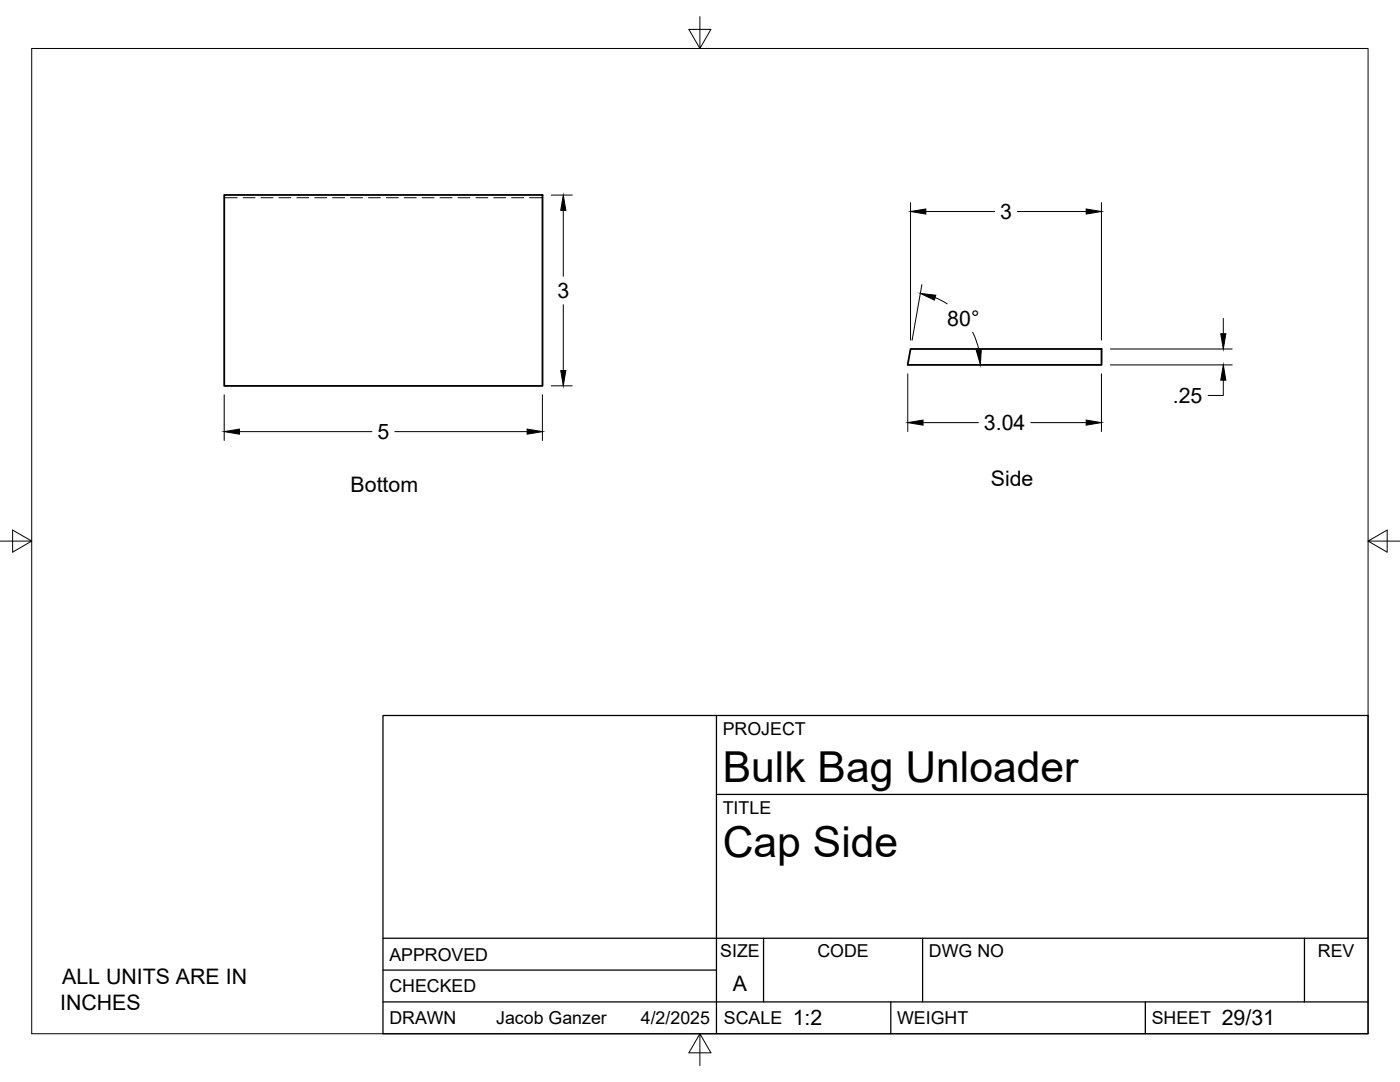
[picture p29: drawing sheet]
<svg xmlns="http://www.w3.org/2000/svg" width="279mm" height="216mm" viewBox="0 0 279 216" stroke-linecap="round" stroke-linejoin="round" font-family="sans-serif">
<defs><g id="words">
<g font-size="8.5">
<text x="144.3" y="156">Bulk Bag Unloader</text>
<text x="144.3" y="171">Cap Side</text>
</g>
<g font-size="4.3">
<text x="199.6" y="43.7">3</text>
<text x="111.2" y="59.5">3</text>
<text x="189.1" y="65">80°</text>
<text x="234.1" y="80.4">.25</text>
<text x="75.3" y="87.6">5</text>
<text x="196.4" y="85.8">3.04</text>
<text x="70" y="98.2">Bottom</text>
<text x="197.7" y="96.9">Side</text>
<text x="12.4" y="196.4">ALL UNITS ARE IN</text>
<text x="146.3" y="197.7">A</text>
<text x="12" y="201.5">INCHES</text>
<text x="158.2" y="204.6">1:2</text>
<text x="243.8" y="204.6">29/31</text>
</g>
<g font-size="3.5">
<text x="144.3" y="146.6">PROJECT</text>
<text x="144.3" y="162.3">TITLE</text>
<text x="77.7" y="191.7">APPROVED</text>
<text x="143.7" y="191">SIZE</text>
<text x="163.1" y="191">CODE</text>
<text x="185.4" y="191">DWG NO</text>
<text x="263" y="191">REV</text>
<text x="77.7" y="198">CHECKED</text>
<text x="77.7" y="204.4">DRAWN</text>
<text x="99" y="204.4">Jacob Ganzer</text>
<text x="127.9" y="204.4">4/2/2025</text>
<text x="144.5" y="204.4">SCALE</text>
<text x="179" y="204.4">WEIGHT</text>
<text x="229.8" y="204.4">SHEET</text>
</g>
</g></defs>
<!-- layer: Visible -->
<path d="M44.7 38.9h63.6v38.1h-63.6zM181.7 69.6h38.1v3.2h-38.7z" fill="none" stroke="#000" stroke-width=".36"/>
<!-- layer: Hidden -->
<g fill="none" stroke="#000" stroke-width=".2">
<path d="M44.7 39.5h2.6M48.5 39.5h2.4M52.1 39.5h2.4M55.7 39.5h2.3M59.2 39.5h2.4M62.8 39.5h2.4M66.4 39.5h2.4M70 39.5h2.3M73.5 39.5h2.4M77.1 39.5h2.4M80.7 39.5h2.4M84.2 39.5h2.4"/>
<path d="M87.8 39.5h2.4M91.4 39.5h2.4M95 39.5h2.3M98.5 39.5h2.4M102.1 39.5h2.4M105.7 39.5h2.6"/>
</g>
<!-- layer: Border -->
<path d="M6.3 9.7h266.7v196.6h-266.7zM139.7 3.3v6.4l2.2-3.8h-4.4l2.2 3.8M0 108h6.3l-3.8-2.2v4.4l3.8-2.2M273 108l3.8 2.2v-4.4l-3.8 2.2h6.4M139.7 206.3l-2.2 3.8h4.4l-2.2-3.8v6.3" fill="none" stroke="#000" stroke-width=".2"/>
<!-- layer: Titleblock -->
<path d="M76.4 142.8h196.6v63.5h-196.6zM143 158.5h130M143 142.8v63.5M76.4 199.9h196.6M76.4 193.6h66.6M76.4 187.2h196.6M152.4 187.2v12.7M177.8 199.9v6.4M184.1 187.2v12.7M228.6 199.9v6.4M260.3 187.2v12.7" fill="none" stroke="#000" stroke-width=".25"/>
<!-- layer: FD_Dimensions -->
<g fill="none" stroke="#000" stroke-width=".2">
<path d="M110 38.9h4.2M112.4 42v13.1M181.7 40.4v27.5M184 56.8l-2 11.1M184.8 42.2h13.7M186.6 59.4l2.4 1.2M203.1 42.2h13.7M219.8 40.4v27.5M44.7 78.8v9.1M108.2 78.8v9.1M110 77h4.2M112.4 60.8v13.1"/>
<path d="M181.2 74.6v11.5M194.1 66.3l.7 1.7 .5 1.8M219.8 74.6v11.5M221.6 69.6h24.3M221.6 72.8h24.3M244.1 75.9v3h-3M244.1 63.5v3.1M47.8 86.1h26.4M78.8 86.1h26.4M184.2 84.3h11.1M205.7 84.3h11.1"/>
</g>
<path d="M112.4 38.9l.5 3.1h-1zM181.7 42.2l3.1-.5v1zM183.7 58.5l3.1 .4-.3 1zM216.8 41.7l3 .5-3 .5zM111.9 73.9h1l-.5 3.1zM194.8 69.8l1-.1-.1 3.1zM243.6 66.6h1l-.5 3zM244.1 72.8l.5 3.1h-1zM44.7 86.1l3.1-.5v1zM105.2 85.6l3 .5-3 .5zM181.2 84.3l3-.5v1zM216.8 83.8l3 .5-3 .5z" fill="#000" stroke="#000" stroke-width=".2"/>
<use href="#words"/>
</svg>
